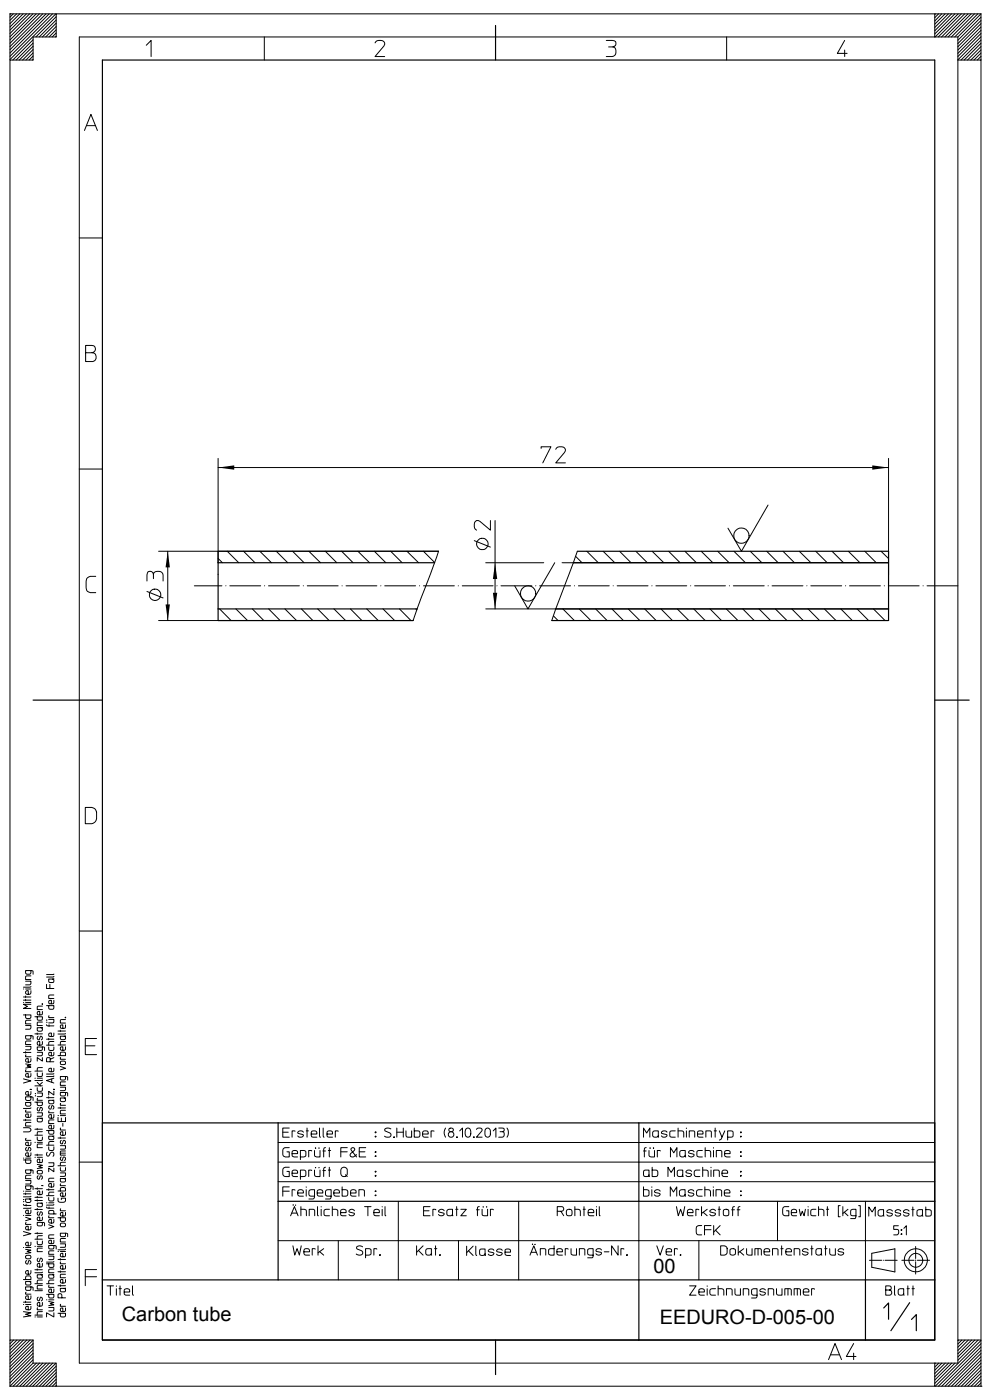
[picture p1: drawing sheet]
<svg xmlns="http://www.w3.org/2000/svg" width="210mm" height="297mm" viewBox="0 0 210 297" stroke-linecap="round" stroke-linejoin="round" font-family="sans-serif">
<defs><g id="words">
<g font-size="4.2">
<text x="138.7" y="270.3">00</text>
<text x="25.9" y="280.6">Carbon tube</text>
<text x="140" y="281.3">EEDURO-D-005-00</text>
</g>
</g></defs>
<g fill="none" stroke="#000" stroke-width=".21">
<path d="M2.1 2.9h9.8M2.1 2.9h.1M2.1 2.9v9.8M2.8 2.9l-.7 .7M3.5 2.9l-1.4 1.4M4.2 2.9l-2.1 2.1M4.9 2.9l-2.8 2.8M5.6 2.9l-3.5 3.5M6.3 2.9l-4.2 4.2M7 2.9l-4.9 4.9M7 12.6l-.1 .1M7 11.9l-.8 .8"/>
<path d="M7 11.2l-1.5 1.5M7 10.5l-2.2 2.2M7 9.8l-2.9 2.9M7 9.2l-3.6 3.5M7 8.4l-4.3 4.3M7.7 2.9l-5.6 5.6M8.4 2.9l-6.3 6.3M9.1 2.9l-7 7M9.8 2.9l-7.7 7.7M10.4 2.9l-8.3 8.4M11.1 2.9l-9 9.1M11.9 2.9l-9.8 9.7"/>
<path d="M11.9 7l-.8 .8M11.9 6.3l-1.5 1.5M11.9 5.6l-2.2 2.2M11.9 4.9l-2.9 2.9M11.9 3.5l-4.3 4.3M11.9 4.2l-3.6 3.6M11.9 7.7l-.1 .1M31 9.6l1.1-1v3.4M56.1 7.8v4.9M79.6 9.1a1.22 1.22 0 0 1 2 0l-.1 .7-1.9 2.2h2M128.7 8.6l1.7 .1a.7 .7 0 0 1 .3 .7 .7 .7 0 0 1-.7 .6 1.08 1.08 0 0 1 .7 1 1.08 1.08 0 0 1-.8 1h-1.2M129.2 10h.8"/>
<path d="M154.2 7.8v4.9M179.2 8.6l-1.5 2.7h2.1M179.2 10.6v1.4M198.4 2.9h-186.5v4.9h-4.9v4.9h-4.9v271.9M198.5 2.9l-.1 .1M199.2 2.9l-.8 .9M199.8 2.9l-1.4 1.6M200.6 2.9l-2.2 2.2M201.3 2.9l-2.9 2.9M201.9 2.9l-3.5 3.6M202.6 2.9l-4.2 4.3M203.3 7.8h-186.5v281.7h186.5v-4.9h4.9v9.8"/>
<path d="M203.3 7.8v276.8M203.3 2.9l-4.9 4.9M204 2.9l-4.9 4.9M204.7 2.9l-4.9 4.9M205.4 2.9l-4.9 4.9M206.1 2.9l-4.9 4.9M206.8 2.9l-4.9 4.9M207.5 2.9l-4.9 4.9M208.2 7.8l-4.9 4.9h4.9v271.9M208.2 12l-.8 .7M208.2 10.6l-2.2 2.1M208.2 9.2l-3.6 3.5"/>
<path d="M208.2 8.5l-4.3 4.2M208.2 6.4l-4.9 4.9M208.2 5l-4.9 4.9M208.2 3.6l-4.9 5M208.2 2.9v9.8M208.2 2.9h-9.8v4.9M208.2 9.9l-2.9 2.8M208.2 7.1l-4.9 4.9M208.2 5.7l-4.9 4.9M208.2 4.4l-4.9 4.9M208.2 2.9l-4.9 4.9M208.2 11.3l-1.5 1.4"/>
<path d="M208.2 12.7h-.1M17.9 27.7l1.4-3.4 1.4 3.4M18.3 26.7h1.9M16.8 50.5h4.9M18.2 74.9h1.3a.95 .95 0 0 1 .9 .9 .95 .95 0 0 1-.7 1h-1.5v-3.4h1.3a.78 .78 0 0 1 .8 .7 .78 .78 0 0 1-.8 .8M16.8 99.6h4.9M46.3 97.3v22.2M46.3 99.3h142.3M114.8 95.2v-.3h2.1l-1.7 3.4M117.9 95.4a1.22 1.22 0 0 1 2.1 0l-.2 .7-1.9 2.2h2.1M188.6 97.3v24.7M33.7 117.1h59.4l-5.4 14.7h-54"/>
<path d="M35.6 117.1v14.7M46.3 118.6l.9 .9M48.2 117.1l2.5 2.4M51.7 117.1l2.4 2.4M55.1 117.1l2.5 2.4M58.6 117.1l2.5 2.4M62.1 117.1l2.4 2.4M65.5 117.1l2.5 2.4M69 117.1l2.5 2.4M72.5 117.1l2.4 2.4M76 117.1l2.4 2.4M79.4 117.1l2.5 2.4"/>
<path d="M82.9 117.1l2.4 2.4M86.4 117.1l2.4 2.4M89.9 117.1l2.4 2.4M100.6 114.8l3.5 1.4M103.1 119.5h12.3M104.1 110.5v2.1l-2.6-2.1a1.02 1.02 0 0 0-.8 1.7l.4 .4M105.1 110.5v18.8M117.7 119.5l-5.7 9.8-2.8-4.9M119.3 119.5h69.3M122.1 118.1l1.4 1.4M122.5 117.1l-5.4 14.7M124.5 117.1l2.5 2.4"/>
<path d="M128 117.1l2.5 2.4M131.5 117.1l2.4 2.4M134.9 117.1l2.5 2.4M138.4 117.1l2.5 2.4M141.9 117.1l2.4 2.4M145.3 117.1l2.5 2.4M148.8 117.1l2.5 2.4M152.3 117.1l2.4 2.4M155.8 117.1l2.4 2.4M159.2 117.1l2.5 2.4M162.7 117.1l2.4 2.4M163 107.3l-5.7 9.8-2.8-4.9"/>
<path d="M166.2 117.1l2.4 2.4M169.6 117.1l2.5 2.4M173.1 117.1l2.4 2.4M176.6 117.1l2.4 2.4M180 117.1l2.5 2.4M183.5 117.1l2.4 2.4M187 117.1l1.6 1.5M20.3 122.4h-1.1a1.04 1.04 0 0 0-.9 1.1 2.49 2.49 0 0 0 .3 2.1l.6 .3h1.1M31.2 123.4l.1-1.7a.69 .69 0 0 1 .8-.3 .69 .69 0 0 1 .5 .6 1.05 1.05 0 0 1 1.8-.4l.2 .5v1.3M31.2 125.6l3.4 1.4M32.6 122v.9M46.6 129.3l2.4 2.5"/>
<path d="M50.1 129.3l2.4 2.5M53.6 129.3l2.4 2.5M57 129.3l2.4 2.5M60.5 129.3l2.4 2.5M64 129.3l2.4 2.5M67.4 129.3l2.4 2.5M70.9 129.3l2.4 2.5M74.4 129.3l2.4 2.5M77.8 129.3l2.5 2.5M81.3 129.3l2.4 2.5M84.8 129.3l2.4 2.5M88.2 129.3l.2 .2"/>
<path d="M103.1 129.3h85.5M117.4 130.8l1 1M119.5 129.3l2.4 2.5M122.9 129.3l2.5 2.5M126.4 129.3l2.4 2.5M129.9 129.3l2.4 2.5M133.3 129.3l2.5 2.5M136.8 129.3l2.4 2.5M140.3 129.3l2.4 2.5M143.7 129.3l2.5 2.5M147.2 129.3l2.4 2.5M150.7 129.3l2.4 2.5"/>
<path d="M154.1 129.3l2.5 2.5M157.6 129.3l2.5 2.5M161.1 129.3l2.4 2.5M164.5 129.3l2.5 2.5M168 129.3l2.5 2.5M171.5 129.3l2.4 2.5M174.9 129.3l2.5 2.5M178.4 129.3l2.5 2.5M181.9 129.3l2.4 2.5M185.3 129.3l2.5 2.5M18.1 171.5h1.4a1.15 1.15 0 0 1 1 1v1.4l-.3 .6-.7 .4h-1.4zM16.8 197.7h4.9"/>
<path d="M5 215.5h1.6v.5l-.2 .3h-.8l-.2-.3v-.5M5 212.9h.1M5 212.4h1.6M5 211.7h1.6M5 210h.1M5.4 217.8h1.2v.5l-.2 .2-1 .1M5.4 208.4h1.2v.5l-.2 .2h-1M5.4 211.5v.3M5.4 212.2v.3M5.4 212.9h1.2M5.4 210h1.2M6.6 219.9l-.1 .7-.7 .1-.3-.2-.1-.6h1.3l.3 .2v.6"/>
<path d="M6.6 216.7h-1l-.2 .2v.5h1.2M6.6 213.3h-1.6l.8 .4-.8 .5h1.6M6.6 210.4v.5l-.2 .2-.6 .1a.39 .39 0 0 1-.4-.4 .39 .39 0 0 1 .4-.4h.2v.8M6.6 209.5l-.3 .1h-1.3M6.6 207.2h-1l-.2 .2v.6h1.2M6.6 206.1v.5l-.2 .2-.6 .1-.3-.2-.1-.6h1.3l.3 .1v.7M7.4 215.9h1.6l-.1 .7h-.9l-.1-.7M7.4 219.5h1.6M7.9 219.4v.3M8.9 213.2l.1 .1zM9 213.2h.1M9 217h-.9l-.2 .2v.6h1.1"/>
<path d="M9 214.8l-.1 .7h-.7a.39 .39 0 0 1-.3-.5 .39 .39 0 0 1 .5-.2v.7M9 213.7h-.9l-.2 .1v.6h1.1M9 218.2h-1.1v.6l.3 .2 .7-.1 .1-.5-.3-.2M9.9 213.6h1.5v.6l-.9 .1-.2-.3v-.4M9.9 209v.9h1.5M9.9 217.6l.3 .3h1.2M9.9 216.6h.1M9.9 217.1h.1M10.3 216.5h1.1v.6l-1.1 .1M10.4 217.6v.4M10.4 215.7l-.1 .4h1.1M10.6 209v.9"/>
<path d="M11.4 207.3l-.2 .2h-1.3M11.4 206.8l-1.5 .2M11.4 207.8l-1.1 .1 .1 .6 .2 .1h.7l.1-.4-.2-.3M11.4 219.4v.6l-.7 .1a.37 .37 0 0 1-.4-.4 .37 .37 0 0 1 .4-.3h.2v.7M11.4 212.4l-.1 .8h-.6a.37 .37 0 0 1-.4-.4 .37 .37 0 0 1 .4-.4h.2v.8M11.4 211.3h-.9l-.2 .2v.5h1.1M12.3 218.9h1.6M12.8 218.8v.3M13.8 216l.1 .1zM13.9 216.1h.1M13.9 220h-1.1l.1 .7h.9l.1-.5-.3-.2M13.9 219.5l-1.6 .1"/>
<path d="M13.9 217.6l-.1 .7-.7 .1a.39 .39 0 0 1-.3-.5 .39 .39 0 0 1 .5-.3v.8M13.9 216.5h-.9l-.2 .2v.6h1.1M5 239.5h1.1a.44 .44 0 0 1 .5 .4 .44 .44 0 0 1-.5 .5h-1.1M5 229.1l1.6 .4-1.6 .5M5 237.9h1.6M5 223.5h1.6M5.4 225.9l1.2 .2-.8 .3 .8 .2-1.2 .2M5.4 222.2h1.2l-.1 .7h-1.1M5.4 223.3v.3M5.4 237.7v.3M5.5 235.7l-.1 .5h1.2M5.5 227.2l-.1 .4h1.2"/>
<path d="M5.5 224l-.1 .4h1.2M6.4 231.3l.3 .1M6.6 234l-1.2 .1 .1 .6 .2 .2 .7-.1 .2-.4-.3-.3M6.6 238.4h-1l-.2 .2v.5h1.2M6.6 236.6v.4l-.2 .3h-.6a.37 .37 0 0 1-.4-.4 .37 .37 0 0 1 .4-.3h.2v.7M6.6 235.2l-.3 .2h-1.3M6.6 232.9v.5l-.2 .3h-.6l-.3-.2-.1-.6h1.3l.3 .1v.7M6.6 231.8v.5l-.2 .2-.6 .1a.39 .39 0 0 1-.4-.4 .39 .39 0 0 1 .4-.4h.2v.8M6.6 228v.4l-.2 .3h-.6a.37 .37 0 0 1-.4-.4 .37 .37 0 0 1 .4-.3h.2v.7M6.6 224.8l-.1 .7h-.7a.37 .37 0 0 1-.4-.3 .37 .37 0 0 1 .4-.4h.2v.7M6.6 221.1h-1l-.2 .1v.6h1.2M7.4 234h1.6l-.1 .7-.9 .1-.1-.8"/>
<path d="M7.4 230.6h1.6M7.4 239.8h1.6M7.4 229h.1M7.4 227.5h1.6M7.5 232.2h.1M7.5 232.7h.1M7.9 229.8l.7 .8M7.9 236.3h1.1l-.1 .7h-1M7.9 232.1h1.1l-.1 .7-1 .1M7.9 231v.6l.3 .2 .7-.2 .1-.6M7.9 227.8v.6l.3 .2 .7-.1 .1-.7M7.9 223.5h1.1l-.1 .7h-1"/>
<path d="M7.9 239.6v.3M7.9 229h1.1M8 233.2l-.1 .5h1.1M8.1 235.2a.34 .34 0 0 0-.2 .4 .34 .34 0 0 0 .5 .2l.1-.6a.36 .36 0 0 1 .6 .3 .36 .36 0 0 1-.4 .4M8.1 220a.36 .36 0 0 0-.2 .5 .36 .36 0 0 0 .5 .2l.1-.6a.36 .36 0 0 1 .6 .3 .36 .36 0 0 1-.4 .4M9 224.6v.7l-1.1-.7v.7M9 229.4l-1.6 .1M9 226.7h-1l-.1 .8M9 222.3l-.1 .7h-.9l-.1-.7h1.4l.2 .8M9 221.2l-.1 .6-.7 .1a.4 .4 0 0 1-.3-.5 .4 .4 0 0 1 .5-.2v.7M9 229.8l-.6 .6M9 237.4l-1.1 .1 .1 .7h.9l.1-.4-.3-.3"/>
<path d="M9.9 233.1h1.5M9.9 221.9h1.5M9.9 220.7h1.5M10.3 222.3l.1 .6 .3 .2 .6-.1 .1-.7M10.3 220.5v.3M10.3 232.9v.3M10.4 235.9l-.1 .4h1.1M10.6 234.8a.36 .36 0 0 0-.3 .5 .36 .36 0 0 0 .5 .2l.2-.6a.33 .33 0 0 1 .4 .1 .33 .33 0 0 1-.1 .5h-.1M10.7 225.5h.7M11 229.1v.7M11.4 231.3l.1 .1zM11.4 231.4h.1"/>
<path d="M11.4 231.8v.7l-1.1-.7v.7M11.4 228.5l-.2 .1h-1.3M11.4 228l-1.5 .1M11.4 233.6l-1.1 .1 .1 .6 .2 .1 .7-.1 .1-.4-.2-.2M11.4 224.6l-.7 .3a.4 .4 0 0 0-.4-.3 .4 .4 0 0 0-.4 .3v.6h.8v-.6M11.4 239v.6l-.7 .1a.39 .39 0 0 1-.4-.4 .39 .39 0 0 1 .4-.3h.2v.7M11.4 237.8h-.9l-.2 .2v.6h1.1M11.4 236.7v.7l-.7 .1a.39 .39 0 0 1-.4-.4 .39 .39 0 0 1 .4-.4h.2v.8M11.4 229l-1.5 .5 1.5 .5M11.4 226.9l-.1 .7h-.6a.37 .37 0 0 1-.4-.4 .37 .37 0 0 1 .4-.3h.2v.7M11.4 223.5l-.1 .7h-.6a.37 .37 0 0 1-.4-.4 .37 .37 0 0 1 .4-.3h.2v.7M11.4 221.2l-1 .1-.1 .6"/>
<path d="M12.3 224.2h1.6l-.1-.7h-.9l-.1 .7M12.3 237.3v.9h1.6v-.9M12.3 236.9h.1M12.3 235.3h1.6M12.3 221.9h1.6M12.8 230.9h1.1l-.1 .6-1 .1M12.8 226.5l1.1 .4-1.1 .3M12.8 235.1v.3M12.8 236.9h1.1M12.8 225.5l.8-.2a.37 .37 0 0 1 .3 .4 .37 .37 0 0 1-.3 .4l-.7-.1zM12.9 239.6l-.1 .4h1.1M12.9 234.3l-.1 .4h1.1"/>
<path d="M12.9 224.6l-.1 .3h1.1M13 237.4v.8M13.3 238.6v.6M13.9 233.1l-1.1 .1 .1 .7h.9l.1-.5-.3-.2M13.9 235.8h-.9l-.2 .2v.6h1.1M13.9 232v.6l-.2 .1h-.6l-.3-.1v-.6h1.2l.3 .1 .1 .6M13.9 229.7h-1l-.1 .2v.6h1.1M13.9 228.6v.5l-.2 .2-.8-.1-.1-.6h1.4l.2 .8M13.9 222.3l-.1 .6-.7 .1a.39 .39 0 0 1-.3-.4 .39 .39 0 0 1 .5-.3v.7M13.9 221.2h-1l-.1 .7M18.1 222.1h2M20.5 220.5h-2.4v3.5h2.4"/>
<path d="M61.4 239.6h-1.4v1.9h1.4M65.2 239.6v1.9M67.8 239.6v1.6l.2 .3M68.6 239.6v1.6l.2 .3M82.9 239.7a.86 .86 0 0 0-1.3 .3l.1 .2 1 .4a.48 .48 0 0 1 .3 .5 .48 .48 0 0 1-.6 .4l-.8-.2M84.2 239.6v1.9M85.6 239.6v1.9M87.9 239.6v1.9l1.1-.1 .1-.3-.1-.9h-1.1M94.5 239.6a1.75 1.75 0 0 0 0 1.9M95.3 239.7a.48 .48 0 0 1 .8-.1 .48 .48 0 0 1-.2 .8 .48 .48 0 0 1-.6-.4zM98.8 239.8a.59 .59 0 0 1 .8-.2 .59 .59 0 0 1 .3 .7v.5a.61 .61 0 0 1-.6 .7 .61 .61 0 0 1-.6-.7zM101.1 239.8a.66 .66 0 0 1 .7-.3 .66 .66 0 0 1 .5 .5l-1.2 1.5h1.2"/>
<path d="M103.1 239.7a.59 .59 0 0 1 .7-.1 .59 .59 0 0 1 .3 .7 .96 .96 0 0 1-.4 1.2h-.3a1.07 1.07 0 0 1-.4-1.7zM105.8 239.6l1.2 .1v.5l-.4 .1a.62 .62 0 0 1 .4 .6 .62 .62 0 0 1-.4 .6h-.8M107.6 239.6a1.75 1.75 0 0 1 0 1.9M143.9 239.6v1.9M145.7 239.6v.1M151.8 239.6v1.9M5 246.3h1.6v.5l-.2 .2h-.8l-.2-.2v-.5M5 255.7l.3 .3h1.3M5 258.1h.1M5 253.5h1.6M5 253h.1M5 245.9h.1"/>
<path d="M5 255.2h.1M5 254.8h.1M5.4 258.5l1.2 .4-1.2 .3M5.4 250.7h1.2v.5l-.2 .2h-1M5.4 253.3v.4M5.4 258.1h1.2M5.4 253h1.2M5.4 245.9h1.2M5.5 255.7v.4M5.5 259.6l-.1 .4h1.2M5.5 241.7l-.1 .5h1.2M5.7 243.7a.35 .35 0 0 0-.3 .4 .35 .35 0 0 0 .5 .2l.2-.6a.36 .36 0 0 1 .5 .2 .36 .36 0 0 1-.3 .5"/>
<path d="M6.6 254.5l-1.2 .1 .1 .6 .2 .2 .7-.1 .2-.4-.3-.3M6.6 257v.5l-.2 .2-.6 .1a.39 .39 0 0 1-.4-.4 .39 .39 0 0 1 .4-.4h.2v.8M6.6 256.5l-1.6 .1M6.6 254l-.3 .2h-1.3M6.6 251.8v.5l-.2 .3h-.6l-.3-.2-.1-.6h1.3l.3 .1v.7M6.6 249.6h-1l-.2 .1v.6h1.2M6.6 248.4v.5l-.2 .3h-.8l-.1-.2-.1-.6h1.3l.3 .2v.6M6.6 244.8v.5l-.2 .2h-.6a.37 .37 0 0 1-.4-.3 .37 .37 0 0 1 .4-.4h.2v.7M6.6 242.5v.5l-.2 .3h-.6a.37 .37 0 0 1-.4-.4 .37 .37 0 0 1 .4-.4h.2v.8M7.4 256.8h1.6M7.4 254.9h1.6M7.4 254.3h1.6"/>
<path d="M7.4 252.4h1.6M7.4 245.8h.1M7.4 245.3h1.6M7.4 242.6h.1M7.4 241.1h1.6M7.9 247.3l1.1 .2-.8 .2 .8 .3-1.1 .2M7.9 241.5v.5l.3 .2h.7l.1-.7M7.9 245.1v.3M7.9 252.3v.3M7.9 254v.4M7.9 254.8v.3M7.9 256.6v.3"/>
<path d="M7.9 245.8h1.1M7.9 242.6h1.1M8 248.6l.7-.1a.37 .37 0 0 1 .3 .4 .37 .37 0 0 1-.3 .4h-.7l-.1-.3zM8.1 257.3a.36 .36 0 0 0-.2 .5 .36 .36 0 0 0 .5 .2l.1-.6a.33 .33 0 0 1 .5 .1 .33 .33 0 0 1 0 .4l-.3 .2M8.1 249.7a.34 .34 0 0 0-.2 .4 .34 .34 0 0 0 .5 .2l.1-.6a.36 .36 0 0 1 .6 .3 .36 .36 0 0 1-.4 .4M8.9 251.8h.2M9 259.6l-.1 .7h-.9l-.1-.7h1.2l.4 .2v.5M9 258.5l-.1 .6-.7 .1a.39 .39 0 0 1-.3-.5 .39 .39 0 0 1 .5-.2v.7M9 252.9l-.1 .7-.7 .1a.4 .4 0 0 1-.3-.5 .4 .4 0 0 1 .5-.3v.8M9 246.1l-.1 .8h-.7a.39 .39 0 0 1-.3-.5 .39 .39 0 0 1 .5-.3v.8M9 242.9h-.9l-.2 .2v.6h1.1M9 240.3h-1l-.1 .8"/>
<path d="M9 255.5h-1.1l.1 .7h.9l.1-.4-.3-.3M9.9 240.1h1.5v.6l-.9 .1-.2-.2v-.5M9.9 255.4h.1M9.9 253.9h1.5M9.9 252.6h1.5M9.9 243.2h1.5M9.9 256.3l.3 .3h1.2M10 244.7a.4 .4 0 0 0-.1 .5 .4 .4 0 0 0 .5 .2l.3-.5a.45 .45 0 0 1 .7-.1 .45 .45 0 0 1-.1 .7M10.3 254.3l.1 .6 .3 .1h.6l.1-.7M10.3 246.9h1.1l-.1 .8h-1M10.3 243.5l.1 .6 .3 .2 .7-.1v-.7M10.3 255.4h1.1"/>
<path d="M10.3 252.5v.3M10.4 256.3v.4M10.4 258.2l-.1 .4h1.1M11.4 248.1v.7l-1.1-.7v.7M11.4 255.8l-.2 .1h-1.3M11.4 241.2l-1.1 .1 .1 .6 .2 .1h.7l.1-.4-.2-.3M11.4 259v.6l-.7 .1a.39 .39 0 0 1-.4-.4 .39 .39 0 0 1 .4-.3h.2v.7M11.4 257.8l-.1-.7-.6-.1-.3 .2-.1 .6h1.6M11.4 253.2h-1l-.1 .7M11.4 251.3v.7l-.7 .1a.37 .37 0 0 1-.4-.4 .37 .37 0 0 1 .4-.4h.2v.8M11.4 250.2h-.9l-.2 .2v.5h1.1M11.4 242.4l-1 .1-.1 .7"/>
<path d="M12.3 258.6h1.6l-.1 .7h-.9l-.1-.7M12.3 252.9h1.6v-.6l-.3-.1h-.7l-.1 .7M12.3 254.4v.7l.5 .2 1-.1 .1-.8h-.9v.4M12.3 247.6h1.6M12.3 241.7h1.6M12.8 249.1h1.1l-.1 .6-1 .1M12.8 247.9v.6l.3 .2 .7-.1 .1-.7M12.8 243.3h1.1l-.1 .7h-1M12.8 241.5v.3M12.8 244.9h1.1M12.9 259.8l.7-.1a.39 .39 0 0 1 .3 .4 .39 .39 0 0 1-.3 .4h-.7l-.1-.3zM12.9 256.7l-.1 .4h1.1"/>
<path d="M12.9 251.4l-.1 .4h1.1M13 245.7a.34 .34 0 0 0-.2 .4 .34 .34 0 0 0 .5 .2l.1-.5a.36 .36 0 0 1 .5 .1 .36 .36 0 0 1-.2 .5M13 242.2a.36 .36 0 0 0-.2 .4 .36 .36 0 0 0 .5 .2l.1-.5a.35 .35 0 0 1 .5 .1 .35 .35 0 0 1-.2 .5M13.9 250.2l-1.1 .1v.6l.3 .1 .7-.1 .1-.5-.3-.1M13.9 257.5l-.1 .6-.7 .1a.4 .4 0 0 1-.3-.5 .4 .4 0 0 1 .5-.2v.7M13.9 253.3l-.1 .7h-.7a.39 .39 0 0 1-.3-.4 .39 .39 0 0 1 .5-.3v.7M13.9 246.8l-1 .1-.1 .7M13.9 244.4h-.9l-.2 .2v.7h1.1M13.9 240.3l-.1 .7-.7 .1a.4 .4 0 0 1-.3-.5 .4 .4 0 0 1 .5-.3v.8M16.8 246.8h4.9M59 246.8h139.4M59 242.6h139.4"/>
<path d="M59 250.9h139.4M60 240.4h1.2M60 253h1.4M61.4 252h-1.4v2M61.4 247.9h-1l-.3 .2-.1 .4 .1 1.1 .4 .3h.9v-1.1h-.5M61.4 243.7h-1l-.4 .6 .1 1.1 .4 .3h.9v-1.1h-.5M61.7 258.2l.8-2 .8 2M61.9 257.6h1.1M62 249.1h1.1a.6 .6 0 0 0-.4-.6 .6 .6 0 0 0-.7 .4l.1 .8 1 .2M62 245h1.1a.6 .6 0 0 0-.4-.7 .6 .6 0 0 0-.7 .4l.1 .9 1 .1M62.2 255.9h.1M62.6 252.7l-.6-.1v1.4"/>
<path d="M62.6 240.2h-.6v1.3M62.7 255.9h.1M63.2 253.3h1.2a.62 .62 0 0 0-.5-.7 .62 .62 0 0 0-.7 .4l.1 .8 .3 .2h.8M63.7 249.9h.8l.4-.3v-.7l-.1-.3-1.1-.1v2M63.7 245.7h.8l.4-.2v-1l-.4-.2h-.8v2M63.9 256.2v2M63.9 256.8h.7l.4 .2v1.2M64.4 240.4a.59 .59 0 0 0-.7-.3 .59 .59 0 0 0-.4 .6l1 .3a.58 .58 0 0 1-.4 .6 .58 .58 0 0 1-.7-.4M65 252v.1M65 252.6v1.4M65 240.2h.4M65.6 258.2v-1.4h.9l.2 .2 .1 1.2"/>
<path d="M66 240.8h1.2a.62 .62 0 0 0-.4-.7 .62 .62 0 0 0-.8 .4l.2 .9 1 .1M66.1 248.6l-.6-.1v1.4M66.1 244.4l-.6-.1v1.4M66.7 254h-.7l-.4-.2-.1-.8 .2-.3 1-.1v1.6l-.3 .4h-.9M66.7 248.5l.1 1.1 .4 .3h.7v-1.4M66.7 244.3l.1 1.2 .4 .2h.7v-1.4M67 248h.1M67 243.8h.1M67.3 253.3h1.2a.62 .62 0 0 0-.4-.7 .62 .62 0 0 0-.8 .4l.2 .9 1 .1M67.4 256.2v1.7l.2 .3M67.7 248h.1M67.7 243.8h.1"/>
<path d="M68.2 256.2v.1M68.2 256.8v1.4M68.5 248.6h.6M68.5 244.4h.6M69.1 247.9h-.3l-.1 .3v1.7M69.1 243.7h-.3l-.1 .4v1.6M69.4 240.8h1.2a.6 .6 0 0 0-.5-.7 .6 .6 0 0 0-.7 .4l.1 .9 1.1 .1M69.7 248.5h.5M69.7 244.3h.5M69.9 243.7v2M69.9 247.9v2M69.9 256.8h-.7l-.3 .1-.1 .3 .1 .9 1 .1"/>
<path d="M70.3 254h-.8l-.4-.2v-.8l.2-.3 1-.1v1.6l-.3 .4h-.9M70.5 256.2v2M70.5 256.8h.8l.3 .2 .1 1.2M70.8 253.3h1.2a.62 .62 0 0 0-.4-.7 .62 .62 0 0 0-.8 .4l.1 .8 .4 .2h.7M71.8 240.2h-.6v1.3M72.3 257.5h1.1a.6 .6 0 0 0-.4-.7 .6 .6 0 0 0-.7 .4l.1 .9 1 .1M72.3 244.6h1.4M72.5 248.1a.69 .69 0 0 1 .7-.2 .69 .69 0 0 1 .5 .6v.8a.69 .69 0 0 1-.7 .6 .69 .69 0 0 1-.7-.6zM72.6 252v2l1.1-.1 .1-.3-.1-.9-1.1-.1M73.3 249.5l.4 .4M73.7 243.7h-1.4v2M74.4 253.3h1.2a.6 .6 0 0 0-.5-.7 .6 .6 0 0 0-.7 .4v.8l.4 .2h.8"/>
<path d="M75.2 257.1a.59 .59 0 0 0-.7-.3 .59 .59 0 0 0-.4 .6l1.1 .2a.59 .59 0 0 1-.5 .6 .59 .59 0 0 1-.7-.3M75.7 245.2l-.5 .4a.54 .54 0 0 1-.6 .1 .54 .54 0 0 1-.3-.5l.9-.9 .1-.3a.41 .41 0 0 0-.5-.3 .41 .41 0 0 0-.3 .4l1.2 1.6M76.2 254v-1.4h.8l.3 .2v1.2M76.2 244.6h1.2M77.4 256.2h.7v2M77.6 243.7h-1.4v2h1.4M78.1 256.2h.6M79.3 257.5h1.2a.6 .6 0 0 0-.4-.7 .6 .6 0 0 0-.8 .4l.2 .9 1 .1M79.6 241.3h.2v.1h-.2zM79.6 240.4h.2v.1h-.2zM79.6 245.4h.2v.2h-.2zM79.6 244.6h.2v.1h-.2z"/>
<path d="M79.6 249.6h.2v.1h-.2zM79.6 248.7h.2v.2h-.2zM79.6 253.8h.2v.1h-.2zM79.6 252.9h.2v.1h-.2zM79.7 241.3h.1M79.7 240.5h.1M79.7 245.5h.1M79.7 244.6h.1M79.7 249.7h.1M79.7 248.8h.1M79.7 253.9h.1M79.7 253h.1"/>
<path d="M81.1 256.2v.1M81.1 256.8v1.4M81.7 256.2v1.7l.2 .3M83.6 241.4l.1 .2zM83.6 241.5h.1M84.2 240.4h1.4M84.5 255.1v16.7M86.1 240.2l.1 1.1 .4 .2h.7v-1.3M89.7 240.8h1.2a.62 .62 0 0 0-.5-.7 .62 .62 0 0 0-.7 .4v.6l.2 .3 1 .1M89.9 257.1h1.2M91.3 256.2h-1.4v2h1.4M92.1 240.2h-.6v1.3"/>
<path d="M92.5 256.9l-.6-.1v1.4M94.3 257.1a.59 .59 0 0 0-.7-.3 .59 .59 0 0 0-.5 .6l1 .2a.4 .4 0 0 1 0 .5 .4 .4 0 0 1-.5 .1l-.5-.3M95.6 240.3a.6 .6 0 0 0-.4 .9 .6 .6 0 0 0 1 0 .6 .6 0 0 0-.4-.9M96 257.9a.71 .71 0 0 1-1.2 0l.1-.9 .4-.2h.7l.1 1.4M96.7 256.8h.5M96.9 241.4l.1 .2zM96.9 256.2v2M96.9 241.5h.1M97.5 240.2l.6-.6v1.9M97.8 256.8h1.2l-1.2 1.4h1.2M100.5 241.4h.1v.2h-.1zM100.5 241.5h.1"/>
<path d="M101.1 256.9h.6M101.7 256.2l-.3 .2-.1 1.8M102.3 256.8v1.2l.4 .2h.8v-1.4M102.6 256.3h.1M103.3 256.3h.1M104.7 240.2l.5-.6v1.9M104.7 256.9l-.6-.1v1.4M106.1 240.3h.5M110.1 255.1v16.7M118.3 257.2v1M119 257.2h-.7v-1h.9a.5 .5 0 0 1 .4 .6 .5 .5 0 0 1-.6 .4l.6 1M120.4 256.9h.8l.2 .9a.65 .65 0 0 1-.6 .4 .65 .65 0 0 1-.6-.4v-.6z"/>
<path d="M122 256.2v2M122 256.8l1 .1 .2 1.3M123.8 256.8h.4M123.9 256.2v2M124.8 257.5h1.2a.62 .62 0 0 0-.5-.7 .62 .62 0 0 0-.7 .4l.2 .9 1 .1M126.6 256.2v.1M126.6 256.8v1.4M127.2 256.2v1.7l.2 .3M135.6 255.1v16.7M136.6 252v2h.7l.4-.2v-.9l-.4-.3h-.7M136.6 241.5v-1.9l.6 1 .7-1v1.9M136.6 244.4h.5"/>
<path d="M137.1 243.7l-.3 .2-.1 1.8M137.7 249.5a.65 .65 0 0 1-.6 .4 .65 .65 0 0 1-.5-.4v-.9l1.1-.1 .1 1.4M137.7 244.3l.1 1.2 .3 .2h.8v-1.4M138 243.8h.1M138.3 252v.1M138.3 252.6v1.4M138.4 247.9v2l1.1-.2 .1-.2-.1-.9-1.1-.1M138.7 243.8h.1M139.7 241.2a.71 .71 0 0 1-1.2 0l.1-.9 1.1-.1 .1 1.3M140.1 253a.59 .59 0 0 0-.7-.4 .59 .59 0 0 0-.4 .6l.9 .2a.4 .4 0 0 1 0 .6 .4 .4 0 0 1-.5 0l-.5-.3M140.1 244.4l-.6-.1v1.4M141.5 240.4a.59 .59 0 0 0-.6-.3 .59 .59 0 0 0-.5 .6l1.1 .3a.59 .59 0 0 1-.5 .6 .59 .59 0 0 1-.6-.4"/>
<path d="M141.7 249.9v-2l.7 1.1 .7-1.1v2M142.2 254v-2l.7 1.1 .7-1.1v2M142.3 245.7v-2l.7 1.1 .7-1.1v2M143.3 240.2h-1l-.2 .3 .2 .9 1 .1M143.5 256.2l.4 2 .5-1.4 .5 1.4 .4-2M143.9 240.2h.7l.4 .1 .1 1.2M144.9 249.5a.65 .65 0 0 1-.6 .4 .65 .65 0 0 1-.6-.4l.1-.9 1.1-.1 .1 1.4M145.4 253.7a.67 .67 0 0 1-.6 .3 .67 .67 0 0 1-.6-.3l.1-.9 1.1-.2 .1 1.4M145.4 245.3l-.4 .4-.6-.2v-1l1-.2 .1 1.4M145.7 240.2v1.3M145.9 257.5h1.2a.62 .62 0 0 0-.5-.7 .62 .62 0 0 0-.7 .4v.6l.1 .3 1.1 .1M146.3 241.5v-1.3h.8l.3 .1v1.2"/>
<path d="M146.8 248.8a.59 .59 0 0 0-.7-.4 .59 .59 0 0 0-.5 .6l1 .3a.42 .42 0 0 1 0 .5 .42 .42 0 0 1-.6 .1l-.4-.3M147.2 253a.59 .59 0 0 0-.6-.4 .59 .59 0 0 0-.5 .6l1 .2a.42 .42 0 0 1 0 .6 .42 .42 0 0 1-.6 0l-.5-.3M147.3 244.6a.59 .59 0 0 0-.7-.3 .59 .59 0 0 0-.4 .5l1 .3a.59 .59 0 0 1-.4 .6 .59 .59 0 0 1-.7-.3M148 240.8h1.2a.6 .6 0 0 0-.5-.7 .6 .6 0 0 0-.7 .4l.2 .9 1 .1M148.3 256.9l-.6-.1v1.4M148.5 248.5h-.9l-.3 .4v.6l.3 .3 .9 .1M148.9 256.2v2M149 252.6h-.7l-.5 .4 .1 .8 .4 .2h.7M149 244.3h-.9l-.2 .4 .1 .9 1 .1M149.1 248.5h.9l.2 .2 .1 1.2M149.1 247.9v2M149.2 257.4l.9 .8"/>
<path d="M149.6 252.6l1 .1 .2 .3v1M149.6 252v2M149.6 244.3h.8l.4 .2v1.2M149.6 243.7v2M149.8 241.5v-1.3h.9l.2 .1 .1 1.2M150.1 256.8l-1.2 .9M150.9 247.9v.1M150.9 248.5v1.4M151.4 252v.1M151.4 252.6v1.4M151.4 243.7v.1M151.4 244.3v1.4"/>
<path d="M151.4 249.9v-1.4h1.1l.1 .2v1.2M151.6 240.2h.4M151.8 257.1a.59 .59 0 0 0-.6-.3 .59 .59 0 0 0-.5 .6l1 .2a.4 .4 0 0 1 0 .5 .4 .4 0 0 1-.6 .1l-.5-.3M151.9 254v-1.4h.9l.3 .2v1.2M152 245.7v-1.4h.9l.2 .2 .1 1.2M152.4 256.8h.5M152.6 256.2v2M152.6 240.2l.6 1.3 .6-1.3M153.2 241.5l-.2 .4-.4 .2M153.2 249.1h1.2a.62 .62 0 0 0-.5-.6 .62 .62 0 0 0-.7 .4v.6l.3 .3 .9 .1M153.6 256.9h.9l.2 .9a.62 .62 0 0 1-.6 .4 .62 .62 0 0 1-.6-.4zM153.7 253.3h1.2a.62 .62 0 0 0-.5-.7 .62 .62 0 0 0-.7 .4l.1 .9 1.1 .1"/>
<path d="M153.8 245h1.1a.6 .6 0 0 0-.4-.7 .6 .6 0 0 0-.7 .4l.1 .9 1 .1M154.4 241.5h.8l.3-.2 .1-.8-.2-.3h-1v1.9M155.3 256.9h.6M155.9 256.2l-.4 .2v1.8M156.4 256.9h.6M157 256.2l-.3 .2-.1 1.8M157.2 241.3l.1 .1zM157.2 240.4h.1v.1h-.1zM157.2 245.4l.1 .2zM157.2 244.6l.1 .1zM157.2 249.6l.1 .1zM157.2 248.7l.1 .2z"/>
<path d="M157.2 253.8l.1 .1zM157.2 252.9l.1 .1zM157.2 241.3h.1M157.2 240.5h.1M157.2 245.5h.1M157.2 244.6h.1M157.2 249.7h.1M157.2 248.8h.1M157.2 253.9h.1M157.2 253h.1M165 255.1v8.4M167.4 256.2l-1 .1-.3 .5 .1 1.1 .4 .3h.8v-1.1h-.5"/>
<path d="M167.9 257.5h1.2a.58 .58 0 0 0-.5-.7 .58 .58 0 0 0-.7 .4l.2 .9 1 .1M169.6 256.8l.3 1.4 .4-1 .3 1 .3-1.4M171.5 256.2v.1M171.5 256.8v1.4M173.1 256.8l-.8 .1-.3 .3 .2 .9 .9 .1M173.7 256.2v2M173.7 256.8h.7l.4 .2v1.2M175.4 256.8h.5M175.6 256.2v2M178.3 256h-.4v2.4h.4M178.9 256.2v2M179.2 257.4l.8 .8"/>
<path d="M180 256.8l-1.1 .9M181.6 258.2h-.7l-.3-.2-.1-.8 .2-.3 .9-.1v1.6l-.1 .3-1 .1M182.2 256h.4v2.4h-.4M183.7 255.1v16.7M184.4 258.2v-1.9l.7 1.1 .6-1.1v1.9M187.5 257.9l-.4 .3a.57 .57 0 0 1-.8-.3l.1-.9 .4-.1h.7l.1 1.3M189.4 257.2a.59 .59 0 0 0-.7-.4 .59 .59 0 0 0-.5 .6l1.1 .3a.59 .59 0 0 1-.4 .6 .59 .59 0 0 1-.7-.3M191.1 257.2a.59 .59 0 0 0-.6-.4 .59 .59 0 0 0-.5 .6l1.1 .3a.59 .59 0 0 1-.5 .6 .59 .59 0 0 1-.6-.3M192.9 257.2a.59 .59 0 0 0-.7-.4 .59 .59 0 0 0-.4 .6l1.1 .3a.59 .59 0 0 1-.5 .6 .59 .59 0 0 1-.7-.3M193.5 256.9h.5M193.7 256.3v1.9M195.8 257.9a.67 .67 0 0 1-1.2 0l.1-.9 .3-.1h.8l.1 1.3"/>
<path d="M196.5 256.3v1.9h1l.1-.3v-.8l-.4-.2h-.7M5 271.7h1.6v-.5l-.2-.2h-.8l-.2 .2v.5M5 278.5l1.6 .3-1.2 .3 1.2 .3-1.6 .3M5 261.5l1.6 .5-1.6 .4M5 277h.1M5 276.5h1.6M5 264.9h.1M5.4 265.3l1.2 .2-.8 .2 .8 .3-1.2 .2M5.4 277h1.2M5.4 276.3v.3M5.4 264.9h1.2M5.5 266.6h.7a.37 .37 0 0 1 .4 .3 .37 .37 0 0 1-.4 .4l-.7-.1z"/>
<path d="M5.5 274.4l-.1 .4h1.2M5.7 267.7a.35 .35 0 0 0-.3 .5 .35 .35 0 0 0 .5 .1l.2-.5a.36 .36 0 0 1 .5 .2 .36 .36 0 0 1-.3 .4M6.6 272.1h-1.2l.1 .6 .2 .2h.7l.2-.5-.3-.3M6.6 277.4v.5l-.2 .2h-.6a.37 .37 0 0 1-.4-.3 .37 .37 0 0 1 .4-.4h.2v.7M6.6 275.2v.5l-.2 .2-.6 .1a.39 .39 0 0 1-.4-.4 .39 .39 0 0 1 .4-.4h.2v.8M6.6 273.3v.4l-.2 .3h-.8l-.1-.1-.1-.6h1.3l.3 .2v.5M6.6 269.8v.5l-.2 .3h-.6a.39 .39 0 0 1-.4-.4 .39 .39 0 0 1 .4-.4h.2v.8M6.6 263.8v.5l-.2 .2-.6 .1a.39 .39 0 0 1-.4-.4 .39 .39 0 0 1 .4-.4h.2v.8M6.6 260.4v.5l-.2 .2-.6 .1a.39 .39 0 0 1-.4-.4 .39 .39 0 0 1 .4-.4h.2v.8M7.4 274.1h1.6M7.4 272.6h1.6M7.4 279.7h.1"/>
<path d="M7.4 279.3h1.6M7.4 269.6h1.6M7.4 264.7h.1M7.4 263.2h1.6M7.4 261.9h1.6M7.9 263.5v.6l.3 .2 .7-.1 .1-.7M7.9 279.7h1.1M7.9 261.7v.3M7.9 269.5v.2M7.9 264.7h1.1M8 277.7l-.1 .4h1.1M8.1 275.5a.36 .36 0 0 0-.2 .4 .36 .36 0 0 0 .5 .2l.1-.5a.36 .36 0 0 1 .6 .2 .36 .36 0 0 1-.4 .4"/>
<path d="M8.1 267.2a.36 .36 0 0 0-.2 .4 .36 .36 0 0 0 .5 .2l.1-.5a.36 .36 0 0 1 .6 .2 .36 .36 0 0 1-.4 .4M9 278.5l-1 .1-.1 .7M9 276.6l-.1 .7-.7 .1a.4 .4 0 0 1-.3-.5 .4 .4 0 0 1 .5-.3v.8M9 273h-.9l-.2 .2v.5h1.1M9 271.8l-1 .1-.1 .7M9 270.1l-.3 .2h-1.3M9 268.3l-.1 .7-.7 .1a.4 .4 0 0 1-.3-.5 .4 .4 0 0 1 .5-.3v.8M9 265.1h-.9l-.2 .1v.6h1.1M9 262.4h-1l-.1 .8M9 270.6l-1.1 .1 .1 .7h.9l.1-.4-.3-.3M9.9 274.9h1.5v.6l-.9 .1-.2-.2v-.5M9.9 268.4h1.5v.6l-.9 .1-.2-.2v-.5"/>
<path d="M9.9 276h.1M9.9 272.6h1.5M10.3 277.7h1.1v.6l-1.1 .1M10.3 276.4l1.1 .2-.7 .2 .7 .3-1.1 .2M10.3 266.7h1.1v.7l-1.1 .1M10.3 260.1l1.1 .4-1.1 .4M10.3 276h1.1M10.4 273l-.1 .4h1.1M11.4 278.8v.9l-1.5-.9v.9M11.4 267.9l-.2 .1h-1.3M11.4 270.6l-1.1 .1 .1 .6 .2 .1h.7l.1-.4-.2-.3M11.4 273.7v.7l-.7 .1a.39 .39 0 0 1-.4-.4 .39 .39 0 0 1 .4-.4h.2v.8"/>
<path d="M11.4 271.8l-1 .1-.1 .7M11.4 269.5h-.9l-.2 .2v.6h1.1M11.4 265.6h-.9l-.2 .2v.6h1.1M11.4 264.5v.7h-1l-.1-.7h1.3l.3 .2v.5M11.4 263.4v.6l-.7 .1a.37 .37 0 0 1-.4-.4 .37 .37 0 0 1 .4-.3h.2v.7M11.4 262.2h-.9l-.2 .2v.6h1.1M12.3 278.9h1.6l-.1 .7h-.9l-.1-.7M12.3 273h1.6M12.3 270.1h1.6M12.3 267.5h1.6M12.3 265.8h.1M12.8 264.1h1.1l-.1 .7-1 .1"/>
<path d="M12.8 267.3v.3M12.8 269.9v.3M12.8 272.9v.3M12.8 265.8h1.1M12.9 277l-.1 .4h1.1M12.9 268l-.1 .4h1.1M13.1 275.6v-.6a.43 .43 0 0 0-.4-.3 .43 .43 0 0 0-.4 .3v.6h1.6M13.9 273.5l-1.1 .1 .1 .7h.9l.1-.4-.3-.3M13.9 277.8l-.1 .6-.7 .1a.4 .4 0 0 1-.3-.5 .4 .4 0 0 1 .5-.2v.7M13.9 271.7l-.1 .7-.7 .1a.39 .39 0 0 1-.3-.5 .39 .39 0 0 1 .5-.3v.8M13.9 270.6h-1l-.1 .2v.5h1.1M13.9 268.8l-.1 .6-.7 .1a.39 .39 0 0 1-.3-.5 .39 .39 0 0 1 .5-.2v.7"/>
<path d="M13.9 266.1l-.1 .7-.7 .1a.39 .39 0 0 1-.3-.5 .39 .39 0 0 1 .5-.3v.8M13.9 265.3l-.2 .1h-1.4M13.9 263h-.9l-.2 .2v.6h1.1M13.9 261.9l-.1 .7h-.9l-.1-.7h1.2l.4 .2v.5M18.1 271.1h2.4M20.5 269.6h-2.4v3.4M22.7 273.1h.7v1.9M23.4 273.1h.7M24.7 273.1v.1M24.7 273.7v1.3M25.3 273.7h.5M25.5 273.1v1.9"/>
<path d="M26.4 274.4h1.1a.6 .6 0 0 0-.4-.7 .6 .6 0 0 0-.7 .4l.1 .8 1 .1M28.1 273.1v1.7l.2 .2M59 263.5h139.4M62.2 264.6l.3 1.9 .5-1.3 .5 1.3 .4-1.9M64.5 265.8h1.2a.62 .62 0 0 0-.5-.6 .62 .62 0 0 0-.7 .4l.1 .8 1.1 .1M66.9 265.3l-.6-.1v1.3M67.5 264.6v1.9M67.8 265.8l.9 .7M68.7 265.2l-1.2 .8M71.8 263.5v8.3M76.9 264.8a.77 .77 0 0 0-1.2 .2l.1 .3 .9 .3a.54 .54 0 0 1 .2 .7 .54 .54 0 0 1-.7 .2l-.6-.2M77.6 266.5h.7l.4-.2v-1l-.4-.1h-.7v1.9"/>
<path d="M80 265.3l-.7-.1v1.3M80.6 266.4l.1 .2zM80.6 266.5h.1M88.4 264.6v1.9M88.8 265.6l-.4 .3M89.8 264.6l-1 1 1 .9M91.5 266.2a.67 .67 0 0 1-.6 .4 .67 .67 0 0 1-.6-.4l.2-.9 1-.1 .1 1.3M92.2 265.2h.5M92.4 264.6v1.9M93.3 266.4l.2 .2zM93.3 266.5h.1M97.3 263.5v8.3"/>
<path d="M99 264.6v2M99.4 265.6l-.4 .4M100.4 264.6l-1 1 1 1M101 264.6v1.7l.2 .3M102.9 266.3l-.4 .3a.56 .56 0 0 1-.7-.3v-.9l1.1-.2 .1 1.4M104.8 265.5a.59 .59 0 0 0-.7-.3 .59 .59 0 0 0-.4 .6l1 .2a.42 .42 0 0 1-.1 .5 .42 .42 0 0 1-.5 .1l-.5-.3M106.6 265.5a.59 .59 0 0 0-.7-.3 .59 .59 0 0 0-.5 .6l1 .2a.42 .42 0 0 1 0 .5 .42 .42 0 0 1-.5 .1l-.5-.3M107.2 265.9h1.1a.6 .6 0 0 0-.4-.7 .6 .6 0 0 0-.7 .4l.1 .9 1 .1M112.5 266.5l.8-1.9 .8 1.9M112.7 265.9h1.1M113 264.2h.1M113.5 264.3h.1"/>
<path d="M114.7 266.5v-1.3h.8l.3 .1v1.2M117.6 264.6v1.9l-1-.1-.2-.3 .1-.8 .3-.1h.8M118.2 265.8h1.1a.6 .6 0 0 0-.4-.6 .6 .6 0 0 0-.7 .4l.1 .8 1 .1M120.6 265.3l-.7-.1v1.3M121.2 265.2v1.1l.4 .2h.7v-1.3M122.9 266.5v-1.3h.9l.3 .1v1.2M125.9 266.5h-.8l-.4-.2v-1l.3-.1h.9v1.5l-.2 .4h-1M127.6 265.4a.59 .59 0 0 0-.6-.3 .59 .59 0 0 0-.5 .6l1.1 .3a.59 .59 0 0 1-.5 .6 .59 .59 0 0 1-.6-.4M128.2 265.8h1M131.2 264.6v1.9l-1.4-1.9v1.9M132.4 265.3l-.6-.1v1.3M133 266.4l.1 .2z"/>
<path d="M133 266.5h.1M139.4 264.6l.7 1.9 .7-1.9M141.4 265.8h1.1a.6 .6 0 0 0-.4-.6 .6 .6 0 0 0-.7 .4l.1 .8 1 .1M143.8 265.3l-.7-.1v1.3M144.4 266.4l.1 .2zM144.4 266.5h.1M146.3 273.1h1.4l-1.4 1.9h1.4M148.3 263.5v8.3M148.3 274.4h1.2a.6 .6 0 0 0-.5-.7 .6 .6 0 0 0-.7 .4l.1 .8 1.1 .1M148.9 260.3h-.8l-.3 .2-.1 .4 .1 1.1 .3 .2h.8M149.5 261.1h1.4M150.1 273.1v.1"/>
<path d="M150.1 273.7v1.3M150.9 260.3h-1.4v1.9M151.4 260.3v1.9M151.8 273.7h-.7l-.5 .4v.6l.3 .3h.9M151.8 261.2l-.4 .4M152.4 273.7l1.1 .1 .1 .3v.9M152.4 273.1v1.9M152.8 260.3l-1 .9 1 1M152.9 264.6h.8l.6 .4v.9l-.2 .5-1.2 .1zM154.2 275v-1.3h.9l.2 .1 .1 1.2M154.9 265.3a.69 .69 0 0 1 1.2 .3v.5a.62 .62 0 0 1-.6 .5 .62 .62 0 0 1-.6-.5zM156 273.7v1.1l.4 .2h.7v-1.3"/>
<path d="M156.7 264.6v1.9M157 265.8l.8 .7M157.7 275v-1.3h.9l.3 .1v1.2M157.8 265.2l-1.1 .8M158.4 265.2l.1 1.1 .4 .2h.7v-1.3M160.2 266.5v-1.3h1.2l.2 .2v1.1M160.7 275h-.8l-.4-.2v-.7l.1-.3 1.1-.1v1.6l-.3 .3h-.9M160.9 265.2v1.3M162.1 265.8h1.2a.62 .62 0 0 0-.4-.6 .62 .62 0 0 0-.8 .4v.5l.2 .3 1 .1M162.4 273.9a.6 .6 0 0 0-.6-.3 .6 .6 0 0 0-.5 .6l1.1 .3a.59 .59 0 0 1-.5 .6 .59 .59 0 0 1-.6-.3M163 275v-1.3h.9l.2 .1 .1 1.2M163.9 266.5v-1.3h.9l.3 .1v1.2"/>
<path d="M164.8 273.7v1.1l.4 .2h.7v-1.3M165.7 265.2h.5M165.9 264.6v1.9M166.5 275v-1.3h1.3l.1 .2v1.1M166.8 265.8h1.2a.62 .62 0 0 0-.5-.6 .62 .62 0 0 0-.7 .4l.1 .8 1.1 .1M167.2 273.7v1.3M168.5 275v-1.3h1.1l.2 .1 .1 1.2M168.5 266.5v-1.3h.9l.3 .1v1.2M169.2 273.7v1.3M170.5 274.4h1.2a.62 .62 0 0 0-.5-.7 .62 .62 0 0 0-.7 .4l.1 .8 1.1 .1M171.5 265.4a.59 .59 0 0 0-.7-.3 .59 .59 0 0 0-.4 .6l.9 .2a.42 .42 0 0 1 0 .6 .42 .42 0 0 1-.5 0l-.5-.3M172 265.2h.5"/>
<path d="M172.3 264.6v1.9M172.9 273.8l-.7-.1v1.3M174.3 266.2l-.1 .2-.3 .1-.7-.1v-1.1l1.1-.1 .1 1.3M175 265.2h.5M175.2 264.6v1.9M176.1 265.2v.9l.4 .4h.8v-1.3M179 265.4a.59 .59 0 0 0-.6-.3 .59 .59 0 0 0-.5 .6l1.1 .3a.58 .58 0 0 1-.5 .6 .58 .58 0 0 1-.7-.4M185 266.1l4.9-.9v4.9l-4.9-1zM188 273.9h.7a.56 .56 0 0 1 .5 .5 .56 .56 0 0 1-.4 .6h-.8v-1.9h.7l.4 .2v.5l-.4 .1M189.8 273.1v1.7l.2 .2M190.6 260.3h-.9v.8h.6a.63 .63 0 0 1 .4 .6 .63 .63 0 0 1-.4 .5h-.6M191.2 262l.2 .1z"/>
<path d="M191.2 261.1l.2 .1zM191.3 262.1h.1M191.3 261.2h.1M191.8 274.7a.64 .64 0 0 1-.6 .4 .64 .64 0 0 1-.6-.4l.1-.9 1.1-.1 .1 1.3M191.8 260.9l.5-.6v1.9M192.5 273.7h.5M192.7 273.1v1.9M193.5 273.7h.5M193.7 273.1v1.9M2.1 294.4h9.8M2.2 284.6h-.1M2.9 284.6l-.8 .7"/>
<path d="M3.6 284.6l-1.5 1.4M4.3 284.6l-2.2 2.1M5 284.6l-2.9 2.8M5.7 284.6l-3.6 3.5M6.4 284.6l-4.3 4.2M7 289.5v-4.9h-4.9v9.8M7 289.5h4.9v4.9h186.5v-4.9M7 289.5l-4.9 4.9M7 288.8l-4.9 4.9M7 288.1l-4.9 4.9M7 287.4l-4.9 4.9M7 286.7l-4.9 4.9"/>
<path d="M7 286l-4.9 4.9M7 285.3l-4.9 4.9M7 284.6l-4.9 4.9M7.7 289.5l-4.9 4.9M8.4 289.5l-4.9 4.9M9.1 289.5l-4.9 4.9M9.8 289.5l-4.9 4.9M10.5 289.5l-4.9 4.9M11.2 289.5l-4.9 4.9M11.9 289.5l-5 4.9M11.9 294.3l-.1 .1M11.9 292.9l-1.5 1.5"/>
<path d="M11.9 291.5l-2.9 2.9M11.9 290.1l-4.2 4.3M11.9 293.6l-.8 .8M11.9 292.2l-2.2 2.2M11.9 290.8l-3.5 3.6M175.8 288.7l1.4-3.4 1.4 3.4M176.2 287.7h1.9M181.2 285.3l-1.6 2.8h2M181.2 287.4v1.3M198.4 294.4h9.8M198.5 289.5l-.1 .1M199.2 289.5l-.8 .8"/>
<path d="M199.9 289.5l-1.5 1.5M200.6 289.5l-2.2 2.2M201.3 289.5l-2.9 2.9M202 289.5l-3.6 3.6M202.7 289.5l-4.3 4.3M203.4 284.6l-.1 .1M204.1 284.6l-.8 .8M204.8 284.6l-1.5 1.5M205.5 284.6l-2.2 2.2M206.2 284.6l-2.9 2.9M206.9 284.6l-3.6 3.6M207.6 284.6l-4.3 4.3"/>
<path d="M208.2 294.4h.1M208.2 293.7l-.7 .7M208.2 292.3l-2.1 2.1M208.2 290.9l-3.5 3.5M208.2 289.5l-4.9 4.9M208.2 288.1l-6.3 6.3M208.2 286.8l-7.6 7.6M208.2 285.3l-9.1 9.1M208.2 284.7l-9.7 9.7M208.2 290.2l-4.2 4.2M208.2 286l-8.4 8.4M208.2 291.6l-2.8 2.8"/>
<path d="M208.2 293l-1.4 1.4M208.2 288.8l-5.6 5.6M208.2 287.4l-7 7"/>
<circle cx="102.4" cy="115.5" r="1.22"/>
<circle cx="157.3" cy="113.8" r="1.64"/>
<circle cx="32.9" cy="126.3" r="1.22"/>
<circle cx="112.1" cy="126" r="1.64"/>
<circle cx="194.3" cy="267.6" r="1.48"/>
<circle cx="194.4" cy="267.6" r="2.46"/>
</g>
<path d="M184.5 267.6h5.9M194.3 270.6v-5.9M197.3 267.6h-5.9" fill="none" stroke="#000" stroke-width=".21" stroke-dasharray="2.6 .3 0 .3"/>
<path d="M203.3 124.4h-162.1" fill="none" stroke="#000" stroke-width=".21" stroke-dasharray="6.5 .8 0 .8"/>
<g fill="none" stroke="#000" stroke-width=".25">
<path d="M21.7 12.7h176.7v271.9h-176.7zM105.2 5.4v7.3M46.3 119.5h45.9M93.1 117.1h-46.8v14.7h41.4M122.5 117.1h66.1v2.4h-66.9M188.6 119.5v12.3h-71.5M46.3 129.3h42.2M117.9 129.3h70.7M7 148.7h14.7M198.4 148.7h7.3M21.7 238.5h176.7M59 238.5v16.6"/>
<path d="M135.6 238.5v16.6M59 255.1v16.7M59 255.1h139.4M21.7 271.8h176.7v12.8h-14.7v-12.8M135.6 271.8v12.8M187.5 277.8l1.1-1.1v3.5M193 276.6l-3.9 6M105.2 284.6v7.3M193.4 280.2l1.1-1v3.4"/>
</g>
<g fill="#000">
<path d="M46.3 99.3l3.4-.5v.9z" fill-rule="evenodd"/>
<path d="M185.1 98.8l3.5 .5-3.5 .4z" fill-rule="evenodd"/>
<path d="M35.6 117.1l.5 3.4h-1z" fill-rule="evenodd"/>
<path d="M105.1 119.5l.4 3.5h-.9z" fill-rule="evenodd"/>
<path d="M35.1 128.4h1l-.5 3.4z" fill-rule="evenodd"/>
<path d="M104.6 125.9h.9l-.4 3.4z" fill-rule="evenodd"/>
</g>
<use href="#words"/>
</svg>
